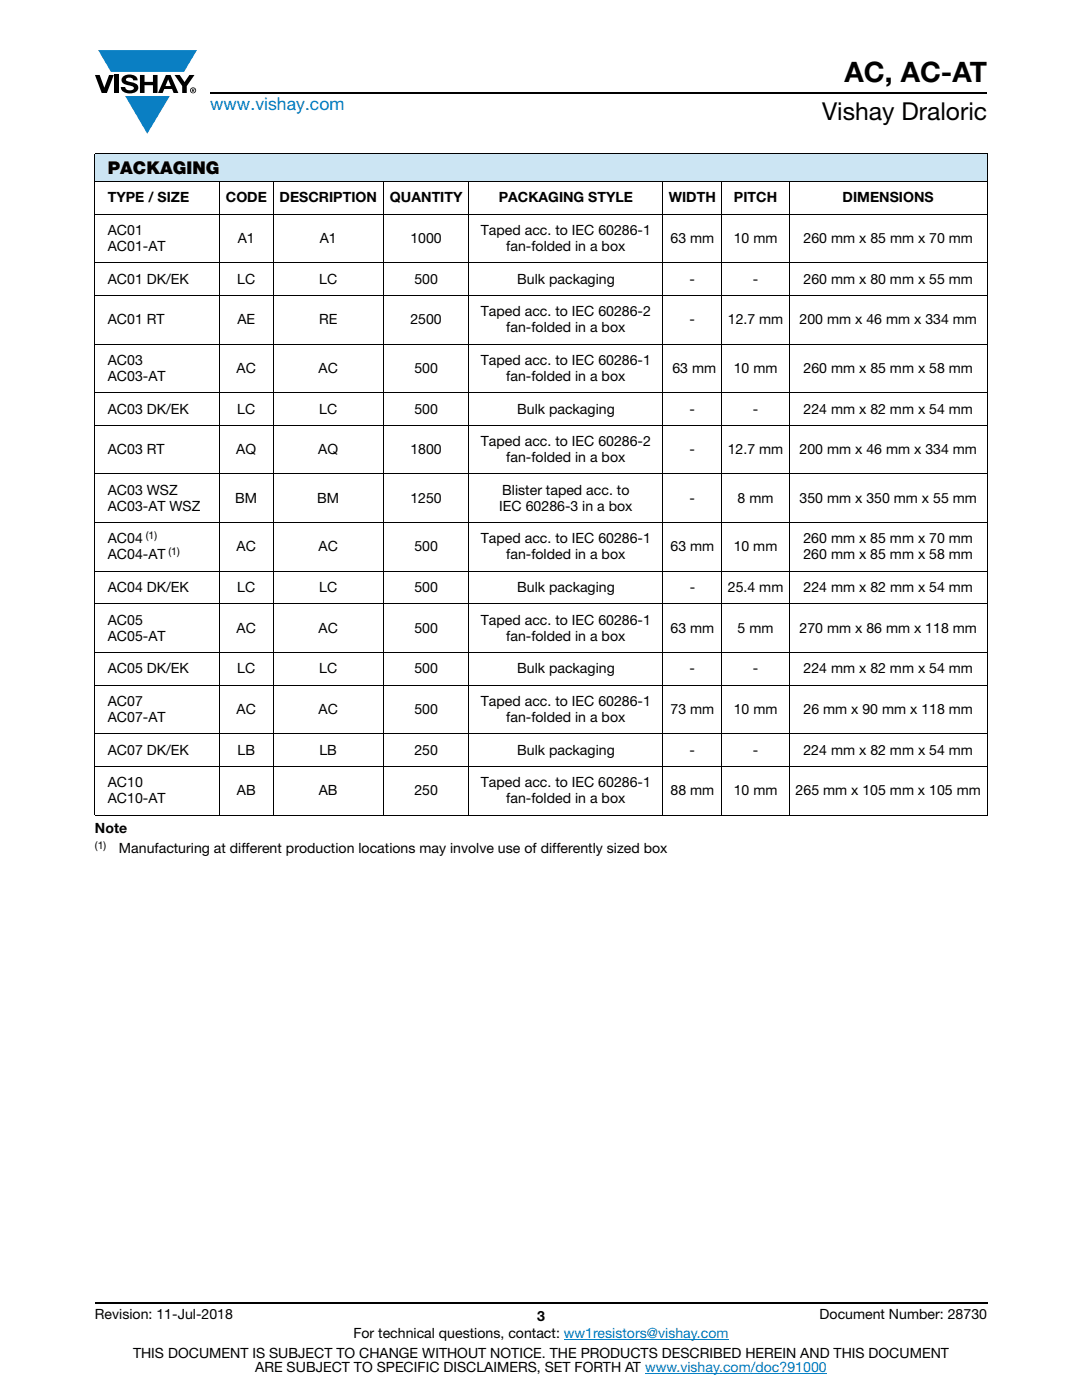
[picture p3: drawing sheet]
<svg xmlns="http://www.w3.org/2000/svg" width="216mm" height="279mm" viewBox="0 0 216 279" stroke-linecap="round" stroke-linejoin="round" font-family="sans-serif">
<defs><g id="words">
<text font-size="5.6" x="168.5" y="16.4">AC, AC-AT</text>
<text font-size="4.9" x="164" y="24">Vishay Draloric</text>
<text font-size="3.5" fill="#007ec4" x="42" y="21.9">www.vishay.com</text>
<text font-size="3.5" x="21.5" y="34.8">PACKAGING</text>
<g font-size="2.8">
<text x="21.5" y="40.4">TYPE / SIZE</text>
<text x="45.1" y="40.4">CODE</text>
<text x="55.8" y="40.4">DESCRIPTION</text>
<text x="77.8" y="40.4">QUANTITY</text>
<text x="99.6" y="40.4">PACKAGING STYLE</text>
<text x="133.4" y="40.4">WIDTH</text>
<text x="146.5" y="40.4">PITCH</text>
<text x="168.1" y="40.4">DIMENSIONS</text>
<text x="21.5" y="46.9">AC01</text>
<text x="95.9" y="46.9">Taped acc. to IEC 60286-1</text>
<text x="21.5" y="50.1">AC01-AT</text>
<text x="47.5" y="48.5">A1</text>
<text x="63.8" y="48.5">A1</text>
<text x="81.9" y="48.5">1000</text>
<text x="101" y="50.1">fan-folded in a box</text>
<text x="133.8" y="48.5">63 mm</text>
<text x="146.4" y="48.5">10 mm</text>
<text x="160.3" y="48.5">260 mm x 85 mm x 70 mm</text>
<text x="21.5" y="56.6">AC01 DK/EK</text>
<text x="47.4" y="56.6">LC</text>
<text x="63.7" y="56.6">LC</text>
<text x="82.7" y="56.6">500</text>
<text x="103.2" y="56.6">Bulk packaging</text>
<text x="137.6" y="56.6">-</text>
<text x="150.2" y="56.6">-</text>
<text x="160.3" y="56.6">260 mm x 80 mm x 55 mm</text>
<text x="21.5" y="64.7">AC01 RT</text>
<text x="47.4" y="64.7">AE</text>
<text x="63.7" y="64.7">RE</text>
<text x="81.9" y="64.7">2500</text>
<text x="96" y="63.1">Taped acc. to IEC 60286-2</text>
<text x="137.6" y="64.7">-</text>
<text x="145.2" y="64.7">12.7 mm</text>
<text x="159.5" y="64.7">200 mm x 46 mm x 334 mm</text>
<text x="101" y="66.3">fan-folded in a box</text>
<text x="21.5" y="72.8">AC03</text>
<text x="21.5" y="76">AC03-AT</text>
<text x="47.2" y="74.4">AC</text>
<text x="63.6" y="74.4">AC</text>
<text x="82.7" y="74.4">500</text>
<text x="95.9" y="72.8">Taped acc. to IEC 60286-1</text>
<text x="101" y="76">fan-folded in a box</text>
<text x="134.2" y="74.4">63 mm</text>
<text x="146.4" y="74.4">10 mm</text>
<text x="160.3" y="74.4">260 mm x 85 mm x 58 mm</text>
<text x="21.5" y="82.5">AC03 DK/EK</text>
<text x="47.4" y="82.5">LC</text>
<text x="63.7" y="82.5">LC</text>
<text x="82.7" y="82.5">500</text>
<text x="103.2" y="82.5">Bulk packaging</text>
<text x="137.6" y="82.5">-</text>
<text x="150.2" y="82.5">-</text>
<text x="160.3" y="82.5">224 mm x 82 mm x 54 mm</text>
<text x="95.9" y="89.1">Taped acc. to IEC 60286-2</text>
<text x="21.5" y="90.7">AC03 RT</text>
<text x="47.2" y="90.7">AQ</text>
<text x="63.5" y="90.7">AQ</text>
<text x="81.9" y="90.7">1800</text>
<text x="101" y="92.2">fan-folded in a box</text>
<text x="137.6" y="90.7">-</text>
<text x="145.2" y="90.7">12.7 mm</text>
<text x="159.5" y="90.7">200 mm x 46 mm x 334 mm</text>
<text x="21.5" y="98.8">AC03 WSZ</text>
<text x="21.5" y="101.9">AC03-AT WSZ</text>
<text x="46.9" y="100.4">BM</text>
<text x="63.3" y="100.4">BM</text>
<text x="81.9" y="100.4">1250</text>
<text x="99.6" y="101.9">IEC 60286-3 in a box</text>
<text x="100.2" y="98.8">Blister taped acc. to</text>
<text x="137.6" y="100.4">-</text>
<text x="147.2" y="100.4">8 mm</text>
<text x="159.5" y="100.4">350 mm x 350 mm x 55 mm</text>
<text x="21.5" y="108.5">AC04</text>
<text x="21.5" y="111.6">AC04-AT</text>
<text x="47.2" y="110">AC</text>
<text x="63.6" y="110">AC</text>
<text x="82.7" y="110">500</text>
<text x="95.9" y="108.5">Taped acc. to IEC 60286-1</text>
<text x="101" y="111.6">fan-folded in a box</text>
<text x="133.8" y="110">63 mm</text>
<text x="146.4" y="110">10 mm</text>
<text x="160.3" y="108.5">260 mm x 85 mm x 70 mm</text>
<text x="160.3" y="111.6">260 mm x 85 mm x 58 mm</text>
<text x="21.5" y="118.2">AC04 DK/EK</text>
<text x="47.4" y="118.2">LC</text>
<text x="63.7" y="118.2">LC</text>
<text x="82.7" y="118.2">500</text>
<text x="103.2" y="118.2">Bulk packaging</text>
<text x="137.6" y="118.2">-</text>
<text x="145.2" y="118.2">25.4 mm</text>
<text x="160.3" y="118.2">224 mm x 82 mm x 54 mm</text>
<text x="21.5" y="124.7">AC05</text>
<text x="95.9" y="124.7">Taped acc. to IEC 60286-1</text>
<text x="21.5" y="127.9">AC05-AT</text>
<text x="47.2" y="126.3">AC</text>
<text x="63.6" y="126.3">AC</text>
<text x="82.7" y="126.3">500</text>
<text x="101" y="127.9">fan-folded in a box</text>
<text x="133.8" y="126.3">63 mm</text>
<text x="147.2" y="126.3">5 mm</text>
<text x="159.5" y="126.3">270 mm x 86 mm x 118 mm</text>
<text x="21.5" y="134.4">AC05 DK/EK</text>
<text x="47.4" y="134.4">LC</text>
<text x="63.7" y="134.4">LC</text>
<text x="82.7" y="134.4">500</text>
<text x="103.2" y="134.4">Bulk packaging</text>
<text x="137.6" y="134.4">-</text>
<text x="150.2" y="134.4">-</text>
<text x="160.3" y="134.4">224 mm x 82 mm x 54 mm</text>
<text x="21.5" y="140.9">AC07</text>
<text x="47.2" y="142.5">AC</text>
<text x="63.6" y="142.5">AC</text>
<text x="82.7" y="142.5">500</text>
<text x="95.9" y="140.9">Taped acc. to IEC 60286-1</text>
<text x="133.8" y="142.5">73 mm</text>
<text x="146.4" y="142.5">10 mm</text>
<text x="160.3" y="142.5">26 mm x 90 mm x 118 mm</text>
<text x="21.5" y="144.1">AC07-AT</text>
<text x="101" y="144.1">fan-folded in a box</text>
<text x="21.5" y="150.6">AC07 DK/EK</text>
<text x="47.4" y="150.6">LB</text>
<text x="63.7" y="150.6">LB</text>
<text x="82.7" y="150.6">250</text>
<text x="103.2" y="150.6">Bulk packaging</text>
<text x="137.6" y="150.6">-</text>
<text x="150.2" y="150.6">-</text>
<text x="160.3" y="150.6">224 mm x 82 mm x 54 mm</text>
<text x="21.5" y="157.1">AC10</text>
<text x="21.5" y="160.3">AC10-AT</text>
<text x="47.3" y="158.7">AB</text>
<text x="63.6" y="158.7">AB</text>
<text x="82.7" y="158.7">250</text>
<text x="95.9" y="157.1">Taped acc. to IEC 60286-1</text>
<text x="101" y="160.3">fan-folded in a box</text>
<text x="133.8" y="158.7">88 mm</text>
<text x="146.4" y="158.7">10 mm</text>
<text x="158.8" y="158.7">265 mm x 105 mm x 105 mm</text>
<text x="18.9" y="166.3">Note</text>
<text x="23.7" y="170.2">Manufacturing at different production locations may involve use of differently sized box</text>
<text x="18.9" y="263.3">Revision: 11-Jul-2018</text>
<text x="107.2" y="263.6">3</text>
<text x="163.6" y="263.3">Document Number: 28730</text>
<text x="70.5" y="267.1">For technical questions, contact: ww1resistors@vishay.com</text>
<text x="26.5" y="271">THIS DOCUMENT IS SUBJECT TO CHANGE WITHOUT NOTICE. THE PRODUCTS DESCRIBED HEREIN AND THIS DOCUMENT</text>
<text x="50.9" y="273.8">ARE SUBJECT TO SPECIFIC DISCLAIMERS, SET FORTH AT www.vishay.com/doc?91000</text>
</g>
<g font-size="2.1">
<text x="29.1" y="107.6">(1)</text>
<text x="33.6" y="110.8">(1)</text>
<text x="18.9" y="169.4">(1)</text>
</g>
</g></defs>
<g fill="#0a7fc3">
<path d="M19.6 10h19.7l-2.6 4.3h-1.1h-13.5z"/>
<path d="M25 19.2h8.9l-4.5 7.5z"/>
</g>
<g fill="#000">
<path d="M18.9 15h1l.9 2.5 1-2.5h.9l-1.4 3.6h-1zM22.9 15h.9v3.6h-.9zM24.6 15.3a2.1 2.1 0 0 1 2.8 .3l.1 .4h-.9a.79 .79 0 0 0-.7-.5 .79 .79 0 0 0-.8 .4l.3 .3 1 .2a1.08 1.08 0 0 1 1.2 1 1.08 1.08 0 0 1-1.1 1.2 1.73 1.73 0 0 1-2.4-1.2h.9a.96 .96 0 0 0 .8 .6 .96 .96 0 0 0 .9-.4 1.31 1.31 0 0 0-1.2-.6 1.03 1.03 0 0 1-1.1-.6 1.03 1.03 0 0 1 .2-1.1zM27.9 15h.9v1.3h1.7v-1.3h.9v3.6h-.9v-1.6h-1.7v1.6h-.9zM34.8 15h1.1l.9 1.4 1-1.4h1l-1.5 2.2v1.4h-.9v-1.4z"/>
<path d="M33.6 15.9l.5 1.3h-1.1zM33.1 15l-1.6 3.6h1l.3-.8h1.5l.3 .8h1l-1.6-3.6z"/>
<path d="M38.4 17.8h.2v.2h-.2zM38.3 17.7v.7h.1v-.3l.4 .3-.2-.3 .2-.2-.1-.2z"/>
<path d="M38.1 18a.46 .46 0 0 1 .9 0 .46 .46 0 0 1-.9 0zM37.9 18a.6 .6 0 0 0 1.2 0 .6 .6 0 0 0-1.2 0z"/>
</g>
<path d="M42 18.6h155M18.9 260h178.1" fill="none" stroke="#000" stroke-width=".36"/>
<path d="M112.5 267.3h32.9M128.7 274h36.3" fill="none" stroke="#007ec4" stroke-width=".2"/>
<path d="M18.9 30.7h178.1v5.5h-178.1z" fill="#cce5f3"/>
<g fill="none" stroke="#000" stroke-width=".2">
<path d="M18.9 30.7h178.1M18.9 36.2h178.1M18.9 30.8v131.8M43.8 36.1v126.7M54.5 36.1v126.7M76.5 36.1v126.7M93.6 36.1v126.7M132.3 36.1v126.7M144 36.1v126.7M157.5 36.1v126.7M197 30.8v131.8M18.9 42.7h178.1"/>
<path d="M18.9 52.4h178.1M18.9 58.9h178.1M18.9 68.7h178.1M18.9 78.4h178.1M18.9 84.9h178.1M18.9 94.6h178.1M18.9 104.3h178.1M18.9 114h178.1M18.9 120.5h178.1M18.9 130.2h178.1M18.9 136.7h178.1M18.9 146.5h178.1"/>
<path d="M18.9 153h178.1M18.9 162.7h178.1"/>
</g>
<use href="#words"/>
</svg>
